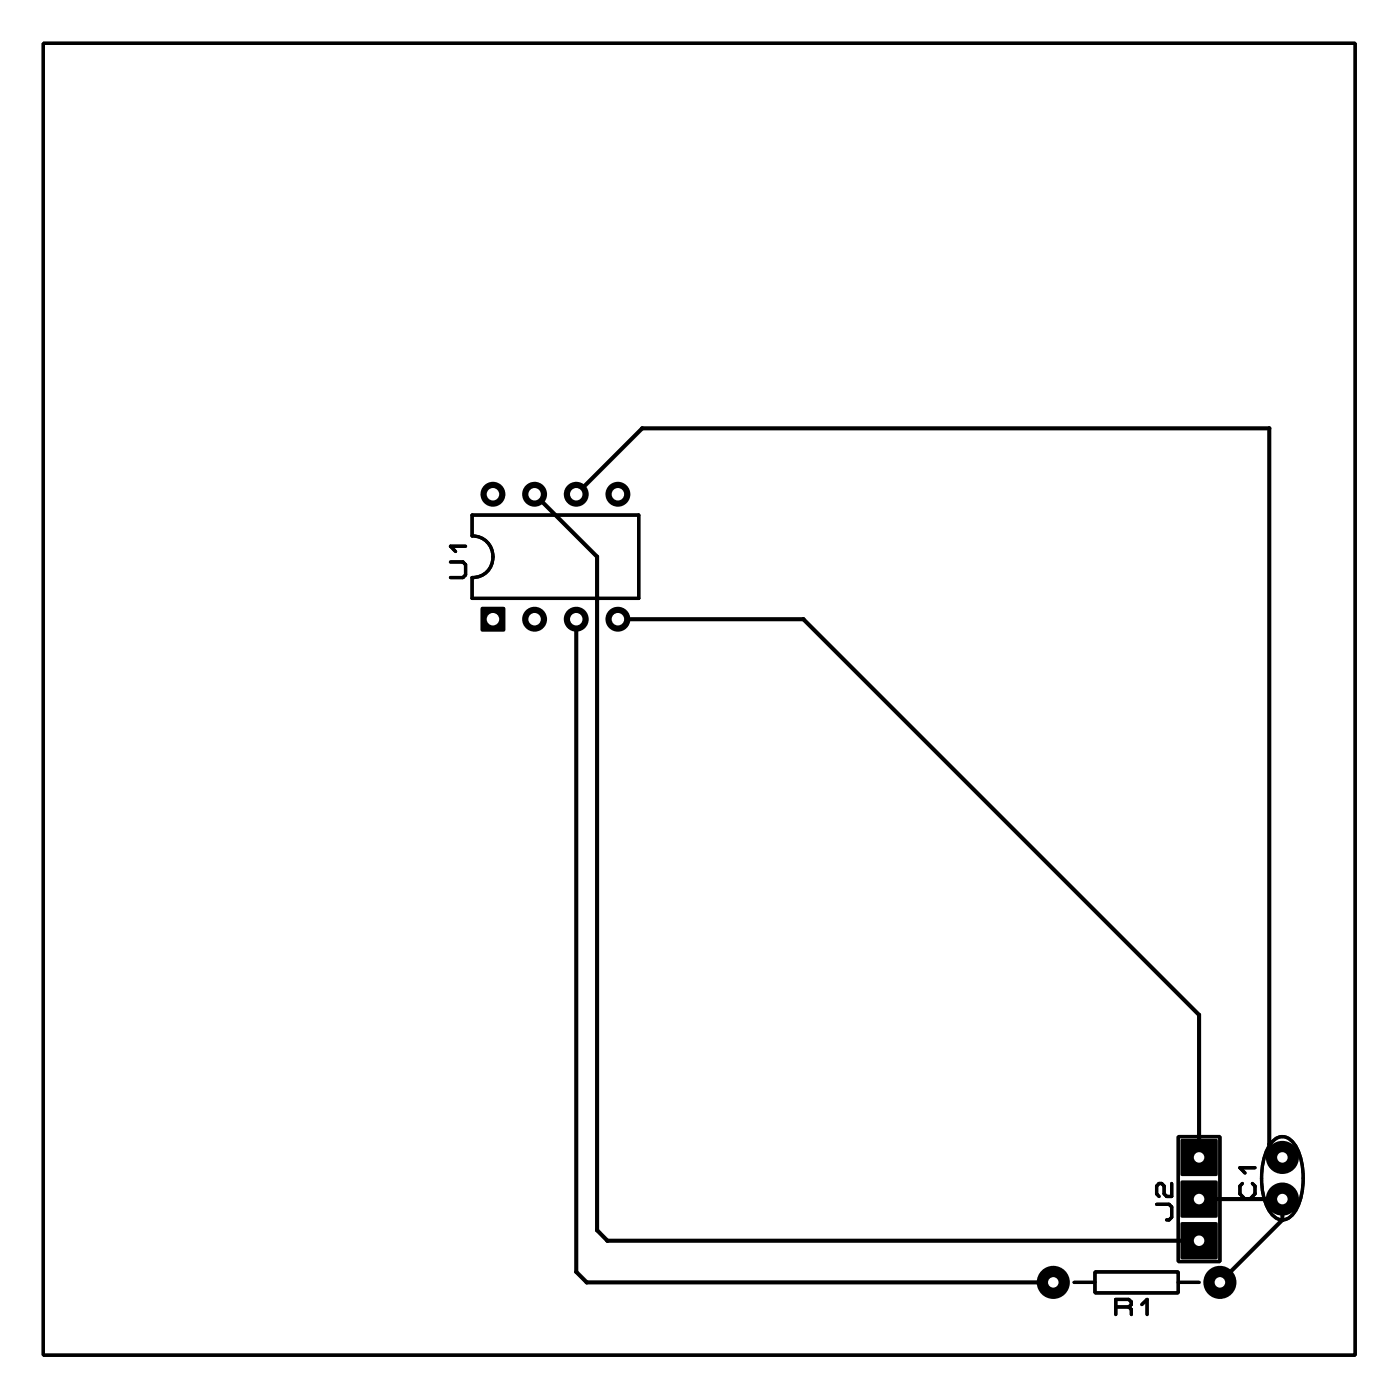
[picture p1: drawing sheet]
<svg xmlns="http://www.w3.org/2000/svg" width="85mm" height="85mm" viewBox="0 0 85 85" stroke-linecap="round" stroke-linejoin="round" font-family="sans-serif">
<g fill="#000">
<path d="M29.3 37h1.5v1.5h-1.5z" fill-rule="evenodd"/>
<path d="M72 74.5h2.2v2.3h-2.2z" fill-rule="evenodd"/>
<path d="M72 72h2.2v2.2h-2.2z" fill-rule="evenodd"/>
<path d="M72 69.5h2.2v2.2h-2.2z" fill-rule="evenodd"/>
<circle cx="30.1" cy="30.1" r=".76"/>
<circle cx="32.6" cy="37.8" r=".76"/>
<circle cx="32.6" cy="30.1" r=".76"/>
<circle cx="35.1" cy="30.1" r=".76"/>
<circle cx="35.1" cy="37.8" r=".76"/>
<circle cx="36.4" cy="33.9" r=".12"/>
<circle cx="37.7" cy="30.1" r=".76"/>
<circle cx="37.7" cy="37.8" r=".76"/>
<circle cx="39.2" cy="26.1" r=".12"/>
<circle cx="49" cy="37.8" r=".12"/>
<circle cx="77.4" cy="26.1" r=".12"/>
<circle cx="35.1" cy="77.6" r=".12"/>
<circle cx="35.8" cy="78.2" r=".12"/>
<circle cx="36.4" cy="75" r=".12"/>
<circle cx="37" cy="75.7" r=".12"/>
<circle cx="64.2" cy="78.2" r="1.01"/>
<circle cx="73.1" cy="61.9" r=".12"/>
<circle cx="74.4" cy="78.2" r="1.01"/>
<circle cx="77.4" cy="69.8" r=".12"/>
<circle cx="78.2" cy="73.1" r="1.01"/>
<circle cx="78.2" cy="70.6" r="1.01"/>
<circle cx="78.2" cy="74.4" r=".12"/>
</g>
<g fill="none" stroke="#000" stroke-width=".2">
<path d="M2.6 2.6h80v80h-80zM27.5 34.3h.7l.2 .1v.7l-.2 .1h-.7M28.4 33.3h-.9l.3 .3M28.8 31.4h10.1v5.1h-10.1v-1.3a1.27 1.27 0 0 0 1.3-1.3 1.27 1.27 0 0 0-1.3-1.2zM65.5 78.2h1.3M66.8 77.6h5v1.2h-5zM68 79.7h.8M68.8 79.7l.2-.2v-.1l-.2-.2h-.8v1M68.8 79.7l.2 .1v.4M69.6 79.5l.3-.3v1M70.5 73.4h.8l.1 .2v.6l-.1 .2h-.2M71.4 72.2v.8h-.3l-.1-.2v-.5l-.2-.1h-.1l-.2 .1v.5l.2 .2"/>
<path d="M71.8 69.3h2.6v7.6h-2.6zM71.8 78.2h1.3M75.8 72.2l-.2 .1v.5l.3 .3h.3l.3-.3v-.5l-.1-.1M76.5 71.2h-.9l.3 .3M77.6 69.7a.78 .78 0 0 1 1.2 0 4.2 4.2 0 0 1 0 4.3 .78 .78 0 0 1-1.2 0 4.2 4.2 0 0 1 0-4.3z"/>
</g>
<path d="M32.6 30.1l3.8 3.8v41.1l.6 .7h36.1M35.1 37.8v39.8l.7 .6h28.4M35.1 30.1l4.1-4h38.2v43.7l.8 .8M37.7 37.8h11.3l24.1 24.1v8.7M73.1 73.1h5.1v1.3l-3.8 3.8" fill="none" stroke="#000" stroke-width=".25"/>
<path d="M29.4 37.1h1.3v1.3h-1.3z" fill="#000"/>
<circle cx="30.1" cy="37.8" r=".38" fill="#fff"/>
<circle cx="32.6" cy="37.8" r=".63" fill="#000"/>
<circle cx="32.6" cy="37.8" r=".38" fill="#fff"/>
<circle cx="35.1" cy="37.8" r=".63" fill="#000"/>
<circle cx="35.1" cy="37.8" r=".38" fill="#fff"/>
<circle cx="37.7" cy="37.8" r=".63" fill="#000"/>
<circle cx="37.7" cy="37.8" r=".38" fill="#fff"/>
<circle cx="37.7" cy="30.1" r=".63" fill="#000"/>
<circle cx="37.7" cy="30.1" r=".38" fill="#fff"/>
<circle cx="35.1" cy="30.1" r=".63" fill="#000"/>
<circle cx="35.1" cy="30.1" r=".38" fill="#fff"/>
<circle cx="32.6" cy="30.1" r=".63" fill="#000"/>
<circle cx="32.6" cy="30.1" r=".38" fill="#fff"/>
<circle cx="30.1" cy="30.1" r=".63" fill="#000"/>
<circle cx="30.1" cy="30.1" r=".38" fill="#fff"/>
<circle cx="74.4" cy="78.2" r=".89" fill="#000"/>
<circle cx="74.4" cy="78.2" r=".32" fill="#fff"/>
<circle cx="64.2" cy="78.2" r=".89" fill="#000"/>
<circle cx="64.2" cy="78.2" r=".32" fill="#fff"/>
<path d="M72.1 74.6h2v2.1h-2z" fill="#000"/>
<circle cx="73.1" cy="75.7" r=".32" fill="#fff"/>
<path d="M72.1 72.1h2v2h-2z" fill="#000"/>
<circle cx="73.1" cy="73.1" r=".32" fill="#fff"/>
<path d="M72.1 69.6h2v2h-2z" fill="#000"/>
<circle cx="73.1" cy="70.6" r=".32" fill="#fff"/>
<circle cx="78.2" cy="73.1" r=".89" fill="#000"/>
<circle cx="78.2" cy="73.1" r=".32" fill="#fff"/>
<circle cx="78.2" cy="70.6" r=".89" fill="#000"/>
<circle cx="78.2" cy="70.6" r=".32" fill="#fff"/>
<g fill="none" stroke="#000" stroke-width=".2">
<path d="M2.6 2.6h80v80h-80zM27.5 34.3h.7l.2 .1v.7l-.2 .1h-.7M28.4 33.3h-.9l.3 .3M28.8 31.4h10.1v5.1h-10.1v-1.3a1.27 1.27 0 0 0 1.3-1.3 1.27 1.27 0 0 0-1.3-1.2zM65.5 78.2h1.3M66.8 77.6h5v1.2h-5zM68 79.7h.8M68.8 79.7l.2-.2v-.1l-.2-.2h-.8v1M68.8 79.7l.2 .1v.4M69.6 79.5l.3-.3v1M70.5 73.4h.8l.1 .2v.6l-.1 .2h-.2M71.4 72.2v.8h-.3l-.1-.2v-.5l-.2-.1h-.1l-.2 .1v.5l.2 .2"/>
<path d="M71.8 69.3h2.6v7.6h-2.6zM71.8 78.2h1.3M75.8 72.2l-.2 .1v.5l.3 .3h.3l.3-.3v-.5l-.1-.1M76.5 71.2h-.9l.3 .3M77.6 69.7a.78 .78 0 0 1 1.2 0 4.2 4.2 0 0 1 0 4.3 .78 .78 0 0 1-1.2 0 4.2 4.2 0 0 1 0-4.3z"/>
</g>
</svg>
